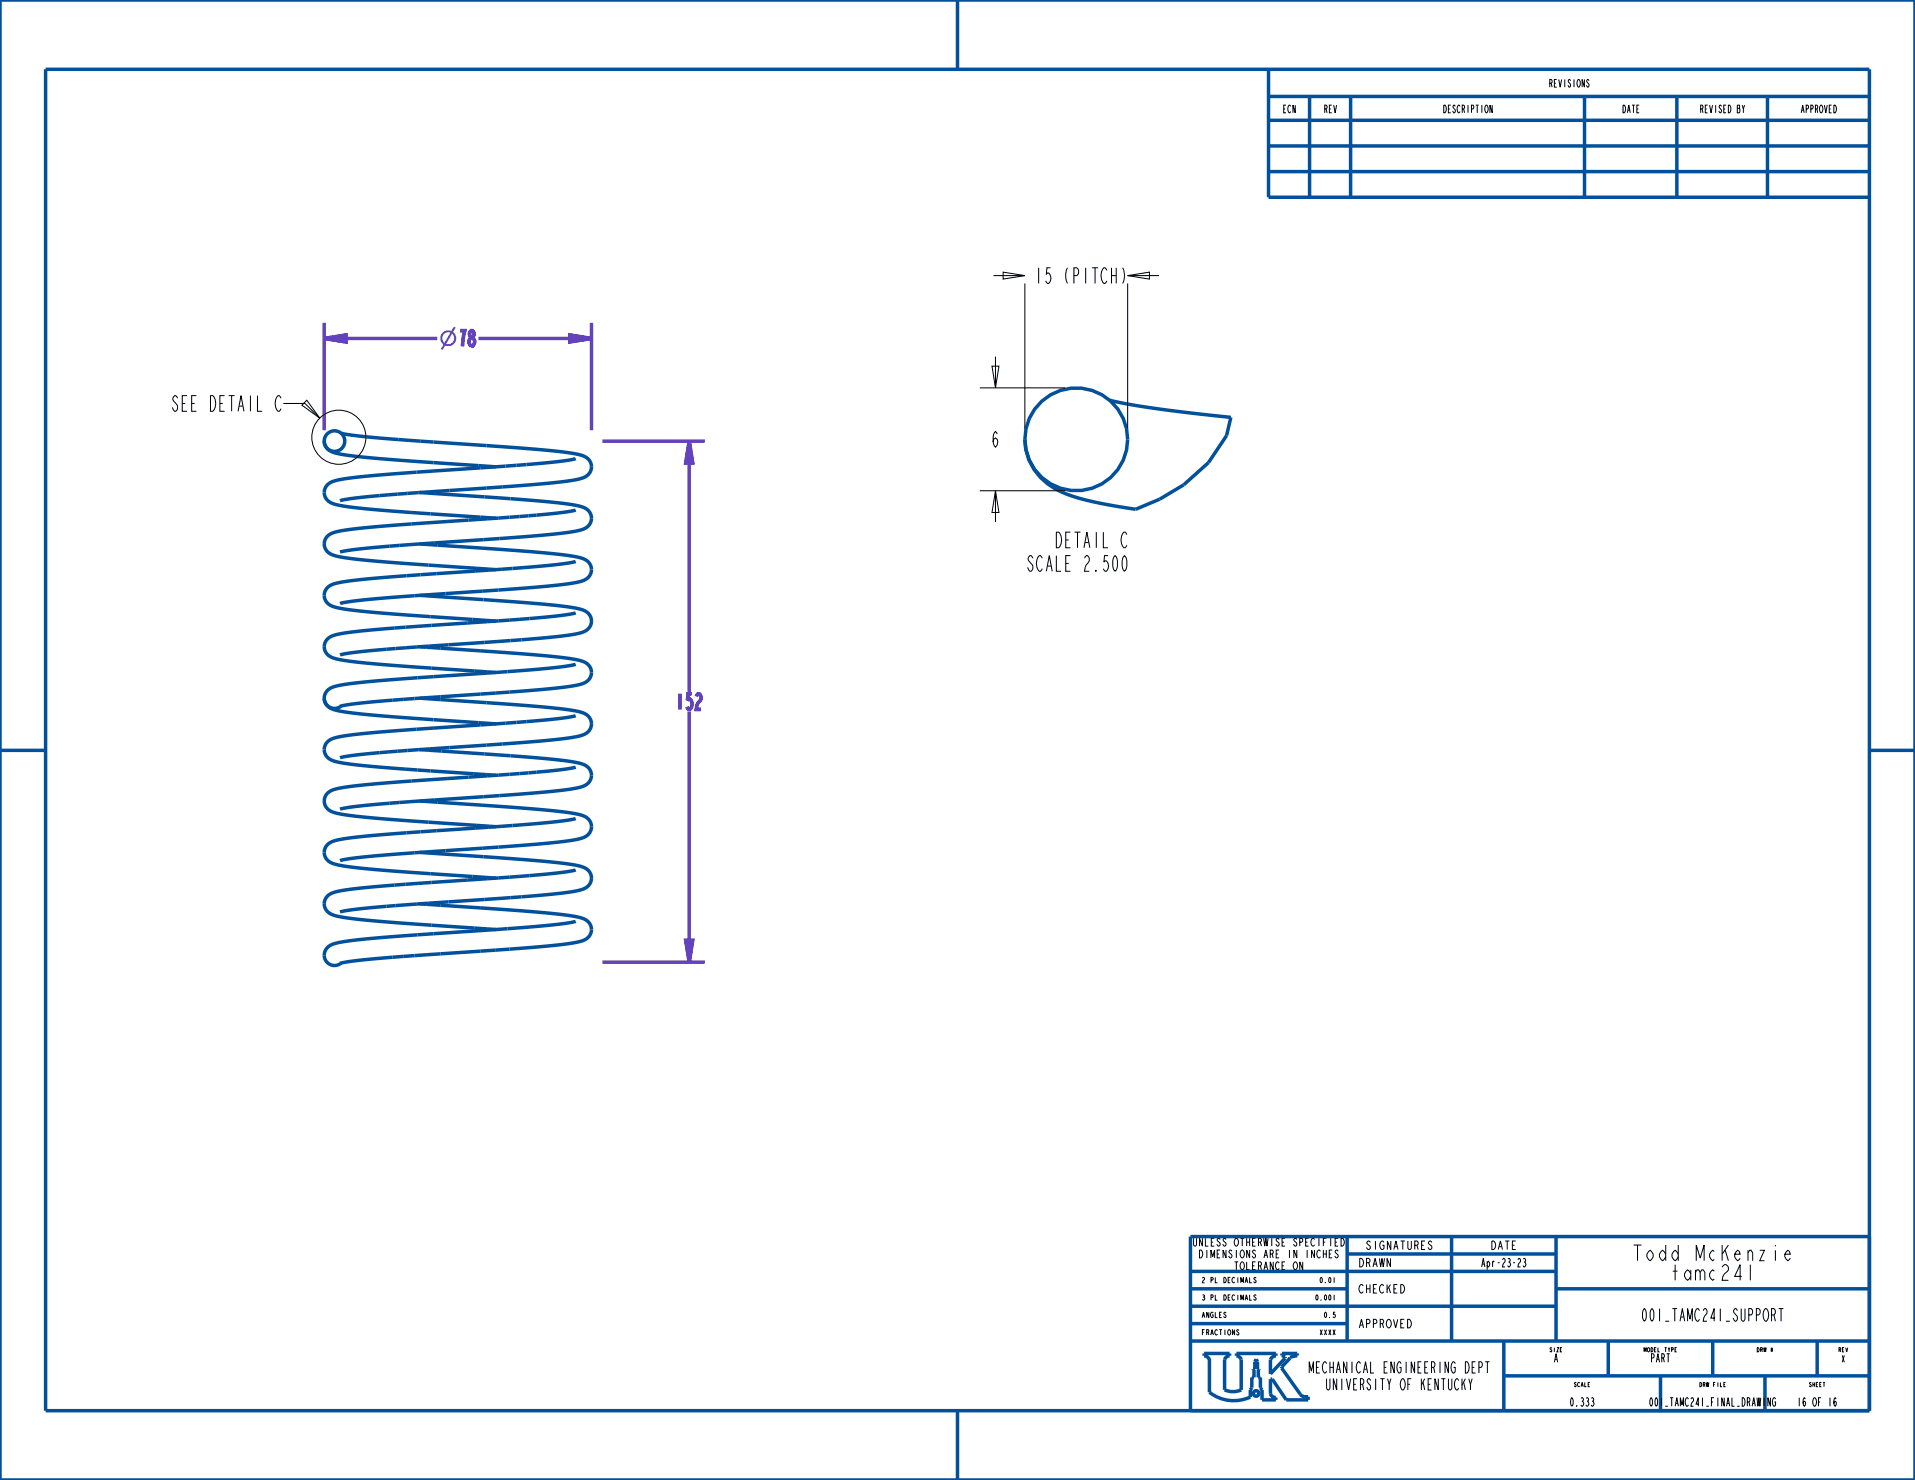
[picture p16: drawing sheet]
<svg xmlns="http://www.w3.org/2000/svg" width="279mm" height="216mm" viewBox="0 0 279 216" stroke-linecap="round" stroke-linejoin="round" font-family="sans-serif">
<defs><g id="words">
<g font-size="3.1" fill="#6441be">
<text x="64.1" y="50.5">⌀78</text>
<text x="64.1" y="50.5">⌀</text>
</g>
<g font-size="3">
<text x="151.3" y="41.3">15 (PITCH)</text>
<text x="24.9" y="60">SEE DETAIL</text>
<text x="40" y="60">C</text>
<text x="144.6" y="65.2">6</text>
<text x="147.2" y="83.3">SCALE2.500</text>
<text x="150.9" y="79.9">DETAIL C</text>
<text x="234.4" y="183.9">Todd</text>
<text x="246.3" y="183.9">McKenzie</text>
<text x="241.6" y="186.8">tamc241</text>
</g>
<text font-size="3" fill="#6441be" x="98.5" y="103.5">152</text>
<text font-size="2.4" x="236.2" y="192.7">001_TAMC241_SUPPORT</text>
<text font-size="2.1" fill="#00509b" x="186.8" y="200.3">MECHANICAL ENGINEERING DEPT</text>
<text font-size="2.1" x="190" y="202.8">UNIVERSITY OF KENTUCKY</text>
<g font-size="1.6">
<text x="197.7" y="182.3">SIGNATURES</text>
<text x="198.1" y="184.8">DRAWN</text>
<text x="215" y="184.8">Apr-23-23</text>
<text x="216.8" y="182.3">DATE</text>
<text x="198.1" y="188.6">CHECKED</text>
<text x="198.1" y="193.7">APPROVED</text>
<text x="226.5" y="198.7">A</text>
<text x="240.3" y="198.7">PART</text>
<text x="228.4" y="205.1">0.333</text>
<text x="237.7" y="205.1">001_TAMC241_FINAL_DRAWING16 OF 16</text>
</g>
<g font-size="1.5">
<text x="186.8" y="16.5">ECN</text>
<text x="192.8" y="16.5">REV</text>
<text x="209.4" y="16.5">DESCRIPTION</text>
<text x="225" y="12.7">REVISIONS</text>
<text x="236.2" y="16.5">DATE</text>
<text x="247" y="16.5">REVISED BY</text>
<text x="261.9" y="16.5">APPROVED</text>
<text x="170.6" y="181.8">UNLESS</text>
<text x="171.7" y="183.5">DIMENSIONS</text>
<text x="178.4" y="181.8">OTHERWISE</text>
<text x="178.4" y="185.2">TOLERANCE</text>
<text x="184" y="183.5">ARE</text>
<text x="188.5" y="183.5">IN</text>
<text x="189.6" y="181.8">SPECIFIED</text>
<text x="191.8" y="183.5">INCHES</text>
</g>
<text font-size="1.3" x="268.5" y="198.7">X</text>
<g font-size="1">
<text x="175.3" y="189.7">3</text>
<text x="175.3" y="187.1">2</text>
<text x="176.9" y="189.7">PL</text>
<text x="176.9" y="187.1">PL</text>
<text x="179.3" y="189.7">DECIMALS</text>
<text x="179.3" y="187.1">DECIMALS</text>
<text x="190.9" y="189.7">0.001</text>
<text x="191.7" y="187.1">0.01</text>
<text x="175.3" y="194.7">FRACTIONS</text>
<text x="175.3" y="192.2">ANGLES</text>
<text x="191.7" y="194.7">XXXX</text>
<text x="192.5" y="192.2">0.5</text>
</g>
<g font-size=".8">
<text x="225.7" y="197.2">SIZE</text>
<text x="239" y="197.2">MODEL</text>
<text x="242.9" y="197.2">TYPE</text>
<text x="255.9" y="197.2">DRW</text>
<text x="258.5" y="197.2">#</text>
<text x="268" y="197.2">REV</text>
<text x="229.2" y="202.3">SCALE</text>
<text x="247.3" y="202.3">DRW</text>
<text x="249.9" y="202.3">FILE</text>
<text x="263.5" y="202.3">SHEET</text>
</g>
</g></defs>
<path d="M47.3 49.4l3.2-.5v1zM47.3 47.1v15.7M47.3 49.4h16.5M69.8 49.4h16.5M83.1 48.9l3.2 .5-3.2 .5zM86.3 47.1v15.7M87.9 64.3h14.9M100.6 64.3l.5 3.2h-1.1zM100.6 64.3v36.6M100.6 103.8v36.5M100 137.2h1.1l-.5 3.1zM87.9 140.3h14.9" fill="none" stroke="#6441be" stroke-width=".51"/>
<g fill="none" stroke="#00509b" stroke-width=".51">
<path d="M0 0h279.4v215.9h-279.4zM6.7 10.1h266v195.7h-266zM139.7 0v10.1M185.1 10.1v18.7h87.6M185.1 17.5h87.6M185.1 14.1h87.6M191.1 14.1v14.7M197.1 14.1v14.7M231.2 14.1v14.7M244.7 14.1v14.7M257.9 14.1v14.7M185.1 25h87.6"/>
<path d="M185.1 21.3h87.6M161.9 58.4a134.1 134.1 0 0 0 17.7 2.5l-.6 2.6-2.7 4-3.6 3.2-3.5 2.1-3.5 1.5a44.2 44.2 0 0 1-11-2.6 8.5 8.5 0 0 1-5.2-7.6M47.3 64.4a2.24 2.24 0 0 0 2.3 1.8 111.3 111.3 0 0 0 11.3 1.1l11.5 .8M47.3 64.3v.1M49.8 63.2l2.1 .3 4.1 .5 20.8 1.4a39.8 39.8 0 0 1 8.3 1.1 1.69 1.69 0 0 1 1.2 1.8 1.69 1.69 0 0 1-1.5 1.5 67.8 67.8 0 0 1-10.4 1.2l-19 1.3-3.7 .4-2.1 .3M50.3 64.3h.1M61.2 71.8l17.7 1.3a26.2 26.2 0 0 1 6.4 1 1.69 1.69 0 0 1 1 1.8 1.69 1.69 0 0 1-1.6 1.4 81.7 81.7 0 0 1-11.9 1.3l-17.3 1.2-3.9 .4-2 .3M61.2 79.3l11.5 .8a96.9 96.9 0 0 1 11.8 1.2 1.78 1.78 0 0 1 1.6 1 1.78 1.78 0 0 1-.3 1.9 6.5 6.5 0 0 1-3.6 1.1l-6.4 .6-19 1.3a41.1 41.1 0 0 0-7.2 .8M84 74.4l-2.1 .4-3.6 .3-19.2 1.4a61 61 0 0 0-10.4 1.2 1.7 1.7 0 0 0-1.4 1.8 1.7 1.7 0 0 0 1.6 1.6 77.8 77.8 0 0 0 11.5 1.2l12 .8M84 66.9l-2 .4-3.9 .4-17.3 1.2a81.8 81.8 0 0 0-11.9 1.2 1.73 1.73 0 0 0-1.6 1.7 1.73 1.73 0 0 0 1.6 1.8 60 60 0 0 0 9.4 1l14.1 1M149.5 64.1h.1M164.5 64.1a7.5 7.5 0 0 0-7.5-7.5 7.5 7.5 0 0 0-7.5 7.5"/>
<path d="M164.5 64.1a7.5 7.5 0 0 1-7.5 7.5 7.5 7.5 0 0 1-7.5-7.5M164.5 64.1h.1M61.2 94.3l13.3 1a61 61 0 0 1 10.4 1.1 1.7 1.7 0 0 1 1.4 1.8 1.7 1.7 0 0 1-1.6 1.6 66.5 66.5 0 0 1-10.4 1.2l-18.4 1.3-4.1 .4-2.2 .3M61.2 86.8l11.8 .8a80.7 80.7 0 0 1 11.7 1.3 1.73 1.73 0 0 1 1.6 1.7 1.73 1.73 0 0 1-1.6 1.7 56.7 56.7 0 0 1-8.6 1l-20.4 1.5-4.2 .4-1.9 .3M84 96.9a49.6 49.6 0 0 1-8.1 .9l-15 1.1a96.9 96.9 0 0 0-11.8 1.2 2.03 2.03 0 0 0-1.8 1.7M84 81.9l-2.2 .4-4.1 .4-21 1.5a39.3 39.3 0 0 0-8.2 1.1 1.69 1.69 0 0 0-1.2 1.8 1.69 1.69 0 0 0 1.6 1.5 69 69 0 0 0 10.5 1.1l13 .9M84 89.4l-1.9 .4-4.2 .4-23.2 1.6a26.3 26.3 0 0 0-6.4 1 1.69 1.69 0 0 0-1 1.9 1.69 1.69 0 0 0 1.6 1.4 80.7 80.7 0 0 0 11.8 1.2l11.7 .8M0 109.5h6.7M47.3 101.9a2.24 2.24 0 0 0 2.3 1.8 111.3 111.3 0 0 0 11.3 1.1l11.5 .8M47.3 101.8v.1M61.2 101.8l15.6 1.1a39.8 39.8 0 0 1 8.3 1.1 1.69 1.69 0 0 1 1.2 1.8 1.69 1.69 0 0 1-1.5 1.5 67.8 67.8 0 0 1-10.4 1.2l-19 1.3-3.7 .4-2.1 .3M61.2 109.3l17.7 1.3a26.2 26.2 0 0 1 6.4 1 1.69 1.69 0 0 1 1 1.8 1.69 1.69 0 0 1-1.6 1.4 81.7 81.7 0 0 1-11.9 1.3l-17.3 1.2-3.9 .4-2 .3"/>
<path d="M61.2 116.8l11.5 .8a96.9 96.9 0 0 1 11.8 1.2 1.78 1.78 0 0 1 1.6 1 1.78 1.78 0 0 1-.3 1.9 6.5 6.5 0 0 1-3.6 1.1l-6.4 .6-19 1.3a41.1 41.1 0 0 0-7.2 .8M84 111.9l-2.1 .4-3.6 .3-19.2 1.4a61 61 0 0 0-10.4 1.2 1.7 1.7 0 0 0-1.4 1.8 1.7 1.7 0 0 0 1.6 1.6 77.8 77.8 0 0 0 11.5 1.2l12 .8M84 119.4l-2.2 .4-4.1 .4-21 1.5a39.3 39.3 0 0 0-8.2 1.1 1.69 1.69 0 0 0-1.2 1.8 1.69 1.69 0 0 0 1.6 1.5 69 69 0 0 0 10.5 1.1l13 .9M84 104.4l-2 .4-3.9 .4-17.3 1.2a81.8 81.8 0 0 0-11.9 1.2 1.73 1.73 0 0 0-1.6 1.7 1.73 1.73 0 0 0 1.6 1.8 56.3 56.3 0 0 0 8.6 1l14.9 1M272.7 109.5h6.7M47.3 139.3h.1M47.3 139.3a1.5 1.5 0 0 0 .9 1.4 1.5 1.5 0 0 0 1.6-.2M61.2 131.8l13.3 1a61 61 0 0 1 10.4 1.1 1.7 1.7 0 0 1 1.4 1.8 1.7 1.7 0 0 1-1.6 1.6 66.5 66.5 0 0 1-10.4 1.2l-18.4 1.3-4.1 .4-2.2 .3M61.2 124.3l11.8 .8a80.7 80.7 0 0 1 11.7 1.3 1.73 1.73 0 0 1 1.6 1.7 1.73 1.73 0 0 1-1.6 1.7 56.7 56.7 0 0 1-8.6 1l-20.4 1.5-4.2 .4-1.9 .3M84 134.4a49.6 49.6 0 0 1-8.1 .9l-15 1.1a96.9 96.9 0 0 0-11.8 1.2 2.03 2.03 0 0 0-1.8 1.7M84 126.9l-1.9 .4-4.2 .4-23.2 1.6a26.3 26.3 0 0 0-6.4 1 1.69 1.69 0 0 0-1 1.9 1.69 1.69 0 0 0 1.6 1.4 80.7 80.7 0 0 0 11.8 1.2l11.7 .8M173.7 195.6h99"/>
<path d="M173.7 193.1h22.8M173.7 190.5h53.3M173.7 188h22.8M173.7 185.5h53.3M176.5 198.3v4.8a5.8 5.8 0 0 0 5.9 .7v-1l.2-.4v-1.5h.4v-1.1h-.2v-.1h.3v-1l.2-.4 .2 .4v1h.2v.1h-.1v1.1h.3v1.6l.2 .3v1.4h2v-.3a.69 .69 0 0 1-.7-.6v-2.1h.2l2.1 3h3.2v-.4a1.07 1.07 0 0 1-1.2-.4l-2.7-3.8M176.5 198.3a.96 .96 0 0 0-.8-.5v-.4h3.7v.4l-.6 .2-.1 .3v4.4a2.92 2.92 0 0 0 2.4 .1v-4.5l-.4-.4-.3-.1v-.4h5.8v.4a.96 .96 0 0 0-.8 .5v2.1l2.1-2.3v-.2l-.5-.2v-.3h2.3v.3l-1.1 .3v.1l-1.2 1.3M196.5 182.9h30.5M196.5 180.4v15.2M211.8 180.4v15.2M219.4 195.6v10.2M227 188h45.7M227 180.4v15.2"/>
<path d="M234.6 195.6v5.1M249.9 195.6v5.1M265.1 195.6v5.1M272.7 180.4h-99v25.4M139.7 205.8v10.1M219.4 200.7h53.3M242.3 200.7v5.1M257.5 200.7v5.1"/>
<circle cx="48.8" cy="64.3" r="1.5"/>
<circle cx="183.3" cy="203.3" r=".4"/>
</g>
<g fill="none" stroke="#000" stroke-width=".15">
<path d="M146.4 39.7l3.1 .5-3.1 .5zM41.3 58.9h3.2l2.2 2.1M44.8 58.4l1.9 2.6-2.7-1.9zM143 56.6h12.4M144.7 53.4h1l-.5 3.2zM145 40.2h4.5M145.2 52v4.6M149.5 41.3v21.2M164.5 41.3v21.2M143 71.6h12.4M145.2 71.6l.5 3.2h-1zM145.2 71.6v4.6"/>
<path d="M178 180.8l-.1-.2-.3 .2 .4 .6v.3l-.3 .1-.2-.3M178.6 188.9a.39 .39 0 0 1 .3 .4 .39 .39 0 0 1-.3 .4zM178.6 186.3a.39 .39 0 0 1 .3 .4 .39 .39 0 0 1-.3 .4zM188.1 182.4v1.1M188.8 184.2l.1-.1a.63 .63 0 0 1 .4 .5 .63 .63 0 0 1-.4 .6l-.2-.3v-.3zM189.2 180.8l-.2-.2-.2 .2 .4 .6v.3l-.3 .1-.2-.3M190.1 184.1v1.1l-.5-1.1v1.1M191.8 182.4v1.1l-.4-1.1v1.1"/>
<circle cx="49.4" cy="63.8" r="3.9"/>
</g>
<path d="M47.3 101.9a1.5 1.5 0 0 0 .8 1.3M48.1 103.2a1.5 1.5 0 0 0 1.5-.1M49.6 103.1l.2-.1" fill="none" stroke="#00509b" stroke-width=".51" stroke-dasharray="1.7 .5 .2 .3 .2 .5" stroke-linecap="butt"/>
<use href="#words"/>
</svg>
